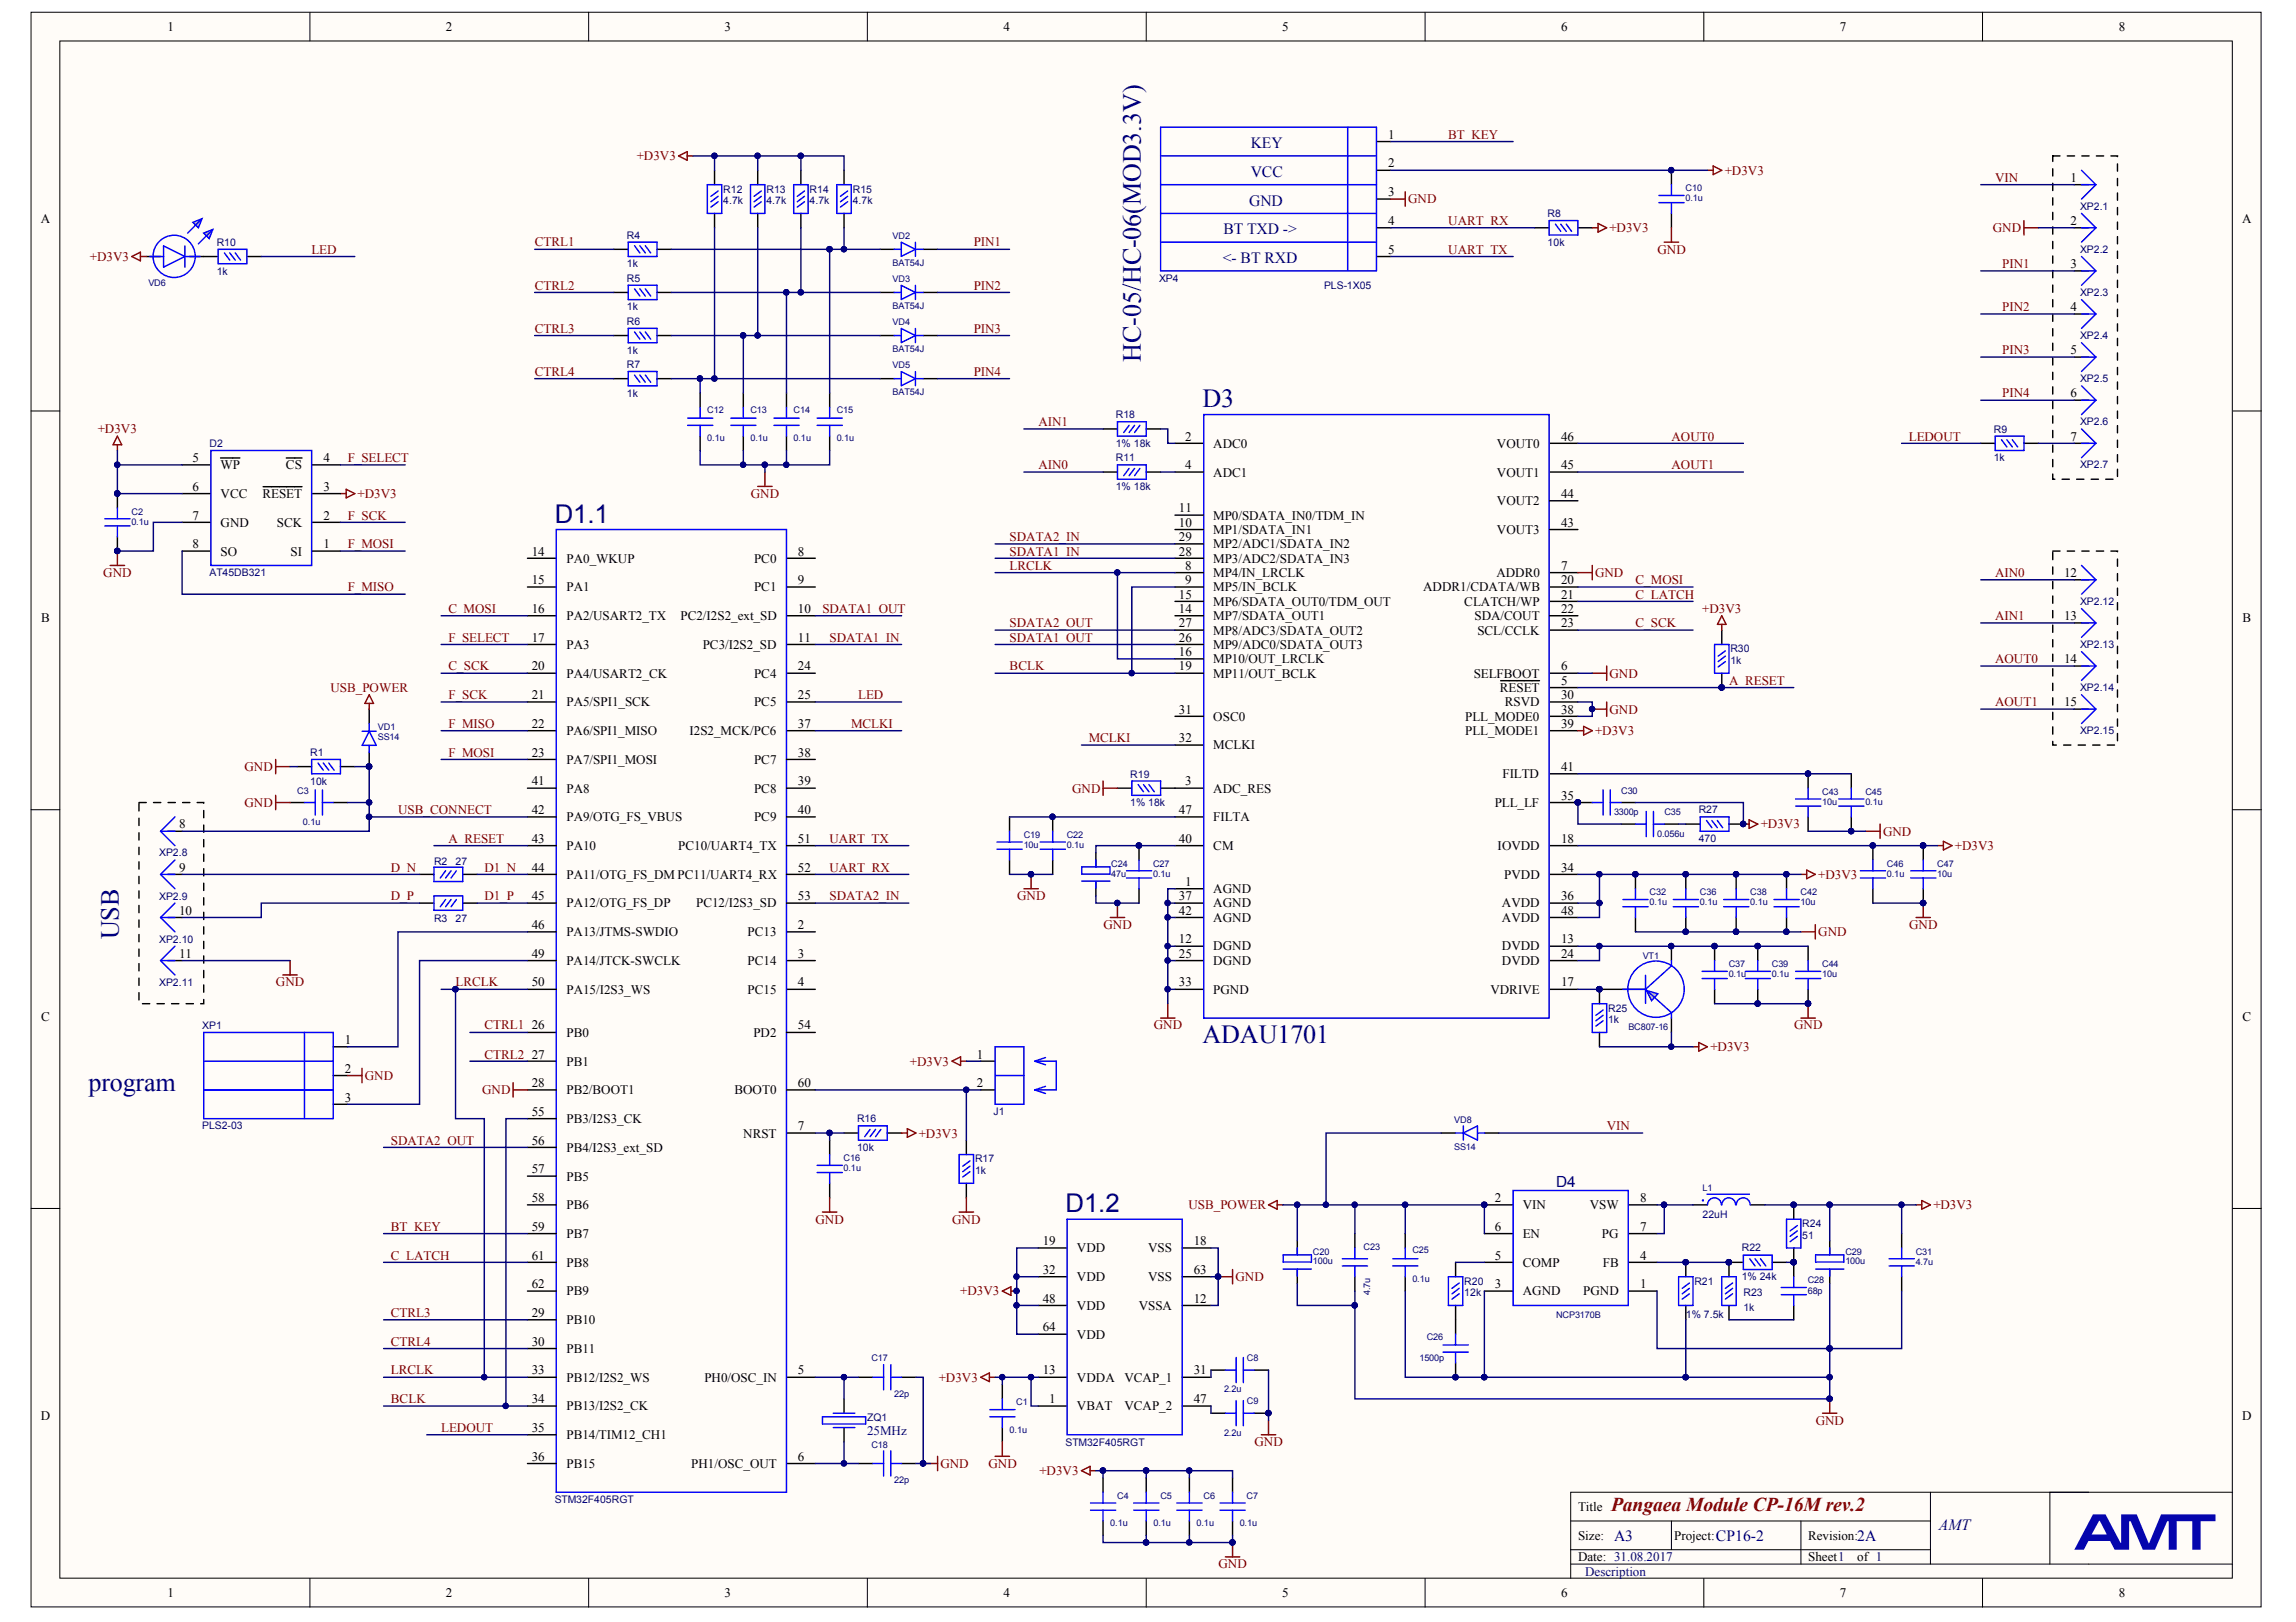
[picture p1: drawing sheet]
<svg xmlns="http://www.w3.org/2000/svg" width="297mm" height="210mm" viewBox="0 0 297 210" stroke-linecap="round" stroke-linejoin="round" font-family="sans-serif">
<defs><g id="words">
<g font-size="3.4" fill="#000080">
<text x="147.6" y="46.8" transform="rotate(-90 147.6 46.8)">HC-05/HC-06(MOD3.3V)</text>
<text x="155.6" y="52.7">D3</text>
<text x="15.4" y="121.5" transform="rotate(-90 15.4 121.5)">USB</text>
<text x="155.6" y="134.9">ADAU1701</text>
<text x="11.5" y="141.3">program</text>
</g>
<g font-size="3.3" fill="#000080">
<text x="71.8" y="67.6">D1.1</text>
<text x="137.9" y="156.9">D1.2</text>
</g>
<text font-size="2.5" fill="#800000" x="208.4" y="195.5">Pangaea Module CP-16M rev.2</text>
<g font-size="2" fill="#000080">
<text x="161.8" y="19.2">KEY</text>
<text x="161.8" y="22.9">VCC</text>
<text x="161.6" y="26.6">GND</text>
<text x="158.2" y="34">&lt;- BT RXD</text>
<text x="158.3" y="30.3">BT TXD -&gt;</text>
<text x="201.3" y="153.6">D4</text>
<text x="208.8" y="199.4">A3</text>
<text x="222" y="199.4">CP16-2</text>
<text x="240.3" y="199.4">2A</text>
<text x="250.8" y="198.1">AMT</text>
</g>
<g font-size="1.7">
<text x="21.7" y="4">1</text>
<text x="57.7" y="4">2</text>
<text x="93.7" y="4">3</text>
<text x="129.8" y="4">4</text>
<text x="165.9" y="4">5</text>
<text x="202" y="4">6</text>
<text x="238" y="4">7</text>
<text x="274.1" y="4">8</text>
<text x="179.6" y="18">1</text>
<text x="179.6" y="21.7">2</text>
<text x="267.9" y="23.5">1</text>
<text x="5.3" y="28.9">A</text>
<text x="179.6" y="25.4">3</text>
<text x="179.6" y="29.1">4</text>
<text x="267.9" y="29.1">2</text>
<text x="290.1" y="28.9">A</text>
<text x="179.6" y="32.8">5</text>
<text x="267.9" y="34.7">3</text>
<text x="267.9" y="40.3">4</text>
<text x="267.9" y="45.8">5</text>
<text x="267.9" y="51.4">6</text>
<text x="24.9" y="59.8">5</text>
<text x="41.9" y="59.8">4</text>
<text x="153.3" y="57">2</text>
<text x="157" y="58">ADC0</text>
<text x="193.7" y="58">VOUT0</text>
<text x="202" y="57">46</text>
<text x="267.9" y="57">7</text>
<text x="24.9" y="63.5">6</text>
<text x="28.5" y="60.7">WP</text>
<text x="28.5" y="64.5">VCC</text>
<text x="34" y="64.5">RESET</text>
<text x="37" y="60.7">CS</text>
<text x="41.9" y="63.5">3</text>
<text x="153.3" y="60.7">4</text>
<text x="157" y="61.7">ADC1</text>
<text x="193.7" y="61.7">VOUT1</text>
<text x="193.7" y="65.4">VOUT2</text>
<text x="202" y="60.7">45</text>
<text x="202" y="64.5">44</text>
<text x="24.9" y="67.2">7</text>
<text x="24.9" y="71">8</text>
<text x="28.5" y="68.2">GND</text>
<text x="28.5" y="71.9">SO</text>
<text x="35.8" y="68.2">SCK</text>
<text x="37.6" y="71.9">SI</text>
<text x="41.9" y="71">1</text>
<text x="41.9" y="67.2">2</text>
<text x="68.8" y="71.9">14</text>
<text x="103.2" y="71.9">8</text>
<text x="152.5" y="66.3">11</text>
<text x="152.5" y="68.2">10</text>
<text x="152.5" y="70">29</text>
<text x="152.5" y="71.9">28</text>
<text x="157" y="67.2">MP0/SDATA_IN0/TDM_IN</text>
<text x="157" y="69.1">MP1/SDATA_IN1</text>
<text x="157" y="71">MP2/ADC1/SDATA_IN2</text>
<text x="193.7" y="69.1">VOUT3</text>
<text x="202" y="68.2">43</text>
<text x="68.8" y="75.6">15</text>
<text x="73.3" y="72.8">PA0_WKUP</text>
<text x="73.3" y="76.5">PA1</text>
<text x="97.6" y="72.8">PC0</text>
<text x="97.6" y="76.5">PC1</text>
<text x="103.2" y="75.6">9</text>
<text x="152.5" y="77.5">15</text>
<text x="153.3" y="73.8">8</text>
<text x="153.3" y="75.6">9</text>
<text x="157" y="72.8">MP3/ADC2/SDATA_IN3</text>
<text x="157" y="74.7">MP4/IN_LRCLK</text>
<text x="157" y="76.5">MP5/IN_BCLK</text>
<text x="184.1" y="76.5">ADDR1/CDATA/WB</text>
<text x="193.6" y="74.7">ADDR0</text>
<text x="202" y="73.8">7</text>
<text x="202" y="75.6">20</text>
<text x="202" y="77.5">21</text>
<text x="267" y="74.7">12</text>
<text x="5.3" y="80.5">B</text>
<text x="68.8" y="79.3">16</text>
<text x="68.8" y="83">17</text>
<text x="73.3" y="80.3">PA2/USART2_TX</text>
<text x="73.3" y="84">PA3</text>
<text x="88" y="80.3">PC2/I2S2_ext_SD</text>
<text x="90.9" y="84">PC3/I2S2_SD</text>
<text x="103.2" y="79.3">10</text>
<text x="103.2" y="83">11</text>
<text x="152.5" y="79.3">14</text>
<text x="152.5" y="81.2">27</text>
<text x="152.5" y="83">26</text>
<text x="157" y="78.4">MP6/SDATA_OUT0/TDM_OUT</text>
<text x="157" y="80.3">MP7/SDATA_OUT1</text>
<text x="157" y="82.1">MP8/ADC3/SDATA_OUT2</text>
<text x="157" y="84">MP9/ADC0/SDATA_OUT3</text>
<text x="189.4" y="78.4">CLATCH/WP</text>
<text x="190.8" y="80.3">SDA/COUT</text>
<text x="191.1" y="82.1">SCL/CCLK</text>
<text x="202" y="81.2">23</text>
<text x="202" y="79.3">22</text>
<text x="267" y="80.3">13</text>
<text x="290.1" y="80.5">B</text>
<text x="68.8" y="86.8">20</text>
<text x="73.3" y="87.7">PA4/USART2_CK</text>
<text x="97.6" y="87.7">PC4</text>
<text x="103.2" y="86.8">24</text>
<text x="152.5" y="84.9">16</text>
<text x="152.5" y="86.8">19</text>
<text x="157" y="85.8">MP10/OUT_LRCLK</text>
<text x="157" y="87.7">MP11/OUT_BCLK</text>
<text x="190.7" y="87.7">SELFBOOT</text>
<text x="194.1" y="89.6">RESET</text>
<text x="202" y="86.8">6</text>
<text x="202" y="88.6">5</text>
<text x="267" y="85.8">14</text>
<text x="68.8" y="94.2">22</text>
<text x="68.8" y="90.5">21</text>
<text x="73.3" y="95.1">PA6/SPI1_MISO</text>
<text x="73.3" y="91.4">PA5/SPI1_SCK</text>
<text x="89.2" y="95.1">I2S2_MCK/PC6</text>
<text x="97.6" y="91.4">PC5</text>
<text x="103.2" y="94.2">37</text>
<text x="103.2" y="90.5">25</text>
<text x="152.5" y="92.3">31</text>
<text x="157" y="93.3">OSC0</text>
<text x="189.6" y="93.3">PLL_MODE0</text>
<text x="189.6" y="95.1">PLL_MODE1</text>
<text x="194.7" y="91.4">RSVD</text>
<text x="202" y="90.5">30</text>
<text x="202" y="92.3">38</text>
<text x="202" y="94.2">39</text>
<text x="267" y="91.4">15</text>
<text x="68.8" y="97.9">23</text>
<text x="68.8" y="101.6">41</text>
<text x="73.3" y="98.8">PA7/SPI1_MOSI</text>
<text x="97.6" y="98.8">PC7</text>
<text x="103.2" y="97.9">38</text>
<text x="103.2" y="101.6">39</text>
<text x="152.5" y="96.1">32</text>
<text x="153.3" y="101.6">3</text>
<text x="157" y="97">MCLKI</text>
<text x="194.4" y="100.7">FILTD</text>
<text x="202" y="99.8">41</text>
<text x="23.2" y="107.2">8</text>
<text x="68.8" y="105.3">42</text>
<text x="73.3" y="102.6">PA8</text>
<text x="73.3" y="106.3">PA9/OTG_FS_VBUS</text>
<text x="97.6" y="102.6">PC8</text>
<text x="97.6" y="106.3">PC9</text>
<text x="103.2" y="105.3">40</text>
<text x="152.5" y="105.3">47</text>
<text x="157" y="106.3">FILTA</text>
<text x="157" y="102.6">ADC_RES</text>
<text x="193.4" y="104.4">PLL_LF</text>
<text x="202" y="103.5">35</text>
<text x="23.2" y="112.8">9</text>
<text x="68.8" y="109.1">43</text>
<text x="68.8" y="112.8">44</text>
<text x="73.3" y="110">PA10</text>
<text x="73.3" y="113.7">PA11/OTG_FS_DM PC11/UART4_RX</text>
<text x="87.7" y="110">PC10/UART4_TX</text>
<text x="103.2" y="109.1">51</text>
<text x="103.2" y="112.8">52</text>
<text x="152.5" y="109.1">40</text>
<text x="157" y="110">CM</text>
<text x="193.8" y="110">IOVDD</text>
<text x="194.6" y="113.7">PVDD</text>
<text x="202" y="109.1">18</text>
<text x="202" y="112.8">34</text>
<text x="23.2" y="118.4">10</text>
<text x="68.8" y="116.5">45</text>
<text x="73.3" y="117.4">PA12/OTG_FS_DP</text>
<text x="90.1" y="117.4">PC12/I2S3_SD</text>
<text x="103.2" y="116.5">53</text>
<text x="152.5" y="116.5">37</text>
<text x="152.5" y="118.4">42</text>
<text x="153.3" y="114.6">1</text>
<text x="157" y="115.6">AGND</text>
<text x="157" y="117.4">AGND</text>
<text x="157" y="119.3">AGND</text>
<text x="194.3" y="119.3">AVDD</text>
<text x="194.3" y="117.4">AVDD</text>
<text x="202" y="118.4">48</text>
<text x="202" y="116.5">36</text>
<text x="23.2" y="123.9">11</text>
<text x="68.8" y="120.2">46</text>
<text x="68.8" y="123.9">49</text>
<text x="73.3" y="121.1">PA13/JTMS-SWDIO</text>
<text x="73.3" y="124.9">PA14/JTCK-SWCLK</text>
<text x="96.7" y="121.1">PC13</text>
<text x="96.7" y="124.9">PC14</text>
<text x="103.2" y="120.2">2</text>
<text x="103.2" y="123.9">3</text>
<text x="152.5" y="123.9">25</text>
<text x="152.5" y="122.1">12</text>
<text x="157" y="124.9">DGND</text>
<text x="157" y="123">DGND</text>
<text x="194.3" y="124.9">DVDD</text>
<text x="194.3" y="123">DVDD</text>
<text x="202" y="123.9">24</text>
<text x="202" y="122.1">13</text>
<text x="68.8" y="127.6">50</text>
<text x="73.3" y="128.6">PA15/I2S3_WS</text>
<text x="96.7" y="128.6">PC15</text>
<text x="103.2" y="127.6">4</text>
<text x="152.5" y="127.6">33</text>
<text x="157" y="128.6">PGND</text>
<text x="192.8" y="128.6">VDRIVE</text>
<text x="202" y="127.6">17</text>
<text x="5.3" y="132.1">C</text>
<text x="44.6" y="135.1">1</text>
<text x="68.8" y="137">27</text>
<text x="68.8" y="133.2">26</text>
<text x="73.3" y="137.9">PB1</text>
<text x="73.3" y="134.2">PB0</text>
<text x="97.5" y="134.2">PD2</text>
<text x="103.2" y="133.2">54</text>
<text x="126.4" y="137">1</text>
<text x="290.1" y="132.1">C</text>
<text x="44.6" y="138.8">2</text>
<text x="44.6" y="142.6">3</text>
<text x="68.8" y="140.7">28</text>
<text x="73.3" y="141.6">PB2/BOOT1</text>
<text x="95" y="141.6">BOOT0</text>
<text x="103.2" y="140.7">60</text>
<text x="126.4" y="140.7">2</text>
<text x="68.8" y="144.4">55</text>
<text x="68.8" y="148.1">56</text>
<text x="73.3" y="145.3">PB3/I2S3_CK</text>
<text x="73.3" y="149.1">PB4/I2S3_ext_SD</text>
<text x="96.2" y="147.2">NRST</text>
<text x="103.2" y="146.3">7</text>
<text x="68.8" y="151.9">57</text>
<text x="68.8" y="155.6">58</text>
<text x="73.3" y="152.8">PB5</text>
<text x="193.4" y="155.6">2</text>
<text x="212.2" y="155.6">8</text>
<text x="68.8" y="159.3">59</text>
<text x="73.3" y="156.5">PB6</text>
<text x="73.3" y="160.2">PB7</text>
<text x="134.9" y="161.1">19</text>
<text x="154.4" y="161.1">18</text>
<text x="193.4" y="159.3">6</text>
<text x="197" y="156.5">VIN</text>
<text x="197" y="160.2">EN</text>
<text x="205.7" y="156.5">VSW</text>
<text x="207.2" y="160.2">PG</text>
<text x="212.2" y="159.3">7</text>
<text x="68.8" y="163">61</text>
<text x="68.8" y="166.7">62</text>
<text x="73.3" y="163.9">PB8</text>
<text x="73.3" y="167.6">PB9</text>
<text x="134.9" y="164.9">32</text>
<text x="139.3" y="162.1">VDD</text>
<text x="139.3" y="165.8">VDD</text>
<text x="148.6" y="162.1">VSS</text>
<text x="148.6" y="165.8">VSS</text>
<text x="154.4" y="164.9">63</text>
<text x="193.4" y="163">5</text>
<text x="193.4" y="166.7">3</text>
<text x="197" y="163.9">COMP</text>
<text x="197" y="167.6">AGND</text>
<text x="204.8" y="167.6">PGND</text>
<text x="207.4" y="163.9">FB</text>
<text x="212.2" y="166.7">1</text>
<text x="212.2" y="163">4</text>
<text x="68.8" y="170.4">29</text>
<text x="73.3" y="171.4">PB10</text>
<text x="134.9" y="168.6">48</text>
<text x="134.9" y="172.3">64</text>
<text x="139.3" y="169.5">VDD</text>
<text x="139.3" y="173.2">VDD</text>
<text x="147.3" y="169.5">VSSA</text>
<text x="154.4" y="168.6">12</text>
<text x="68.8" y="174.2">30</text>
<text x="68.8" y="177.9">33</text>
<text x="73.3" y="175.1">PB11</text>
<text x="73.3" y="178.8">PB12/I2S2_WS</text>
<text x="91.1" y="178.8">PH0/OSC_IN</text>
<text x="103.2" y="177.9">5</text>
<text x="134.9" y="177.9">13</text>
<text x="139.3" y="178.8">VDDA</text>
<text x="145.5" y="178.8">VCAP_1</text>
<text x="154.4" y="177.9">31</text>
<text x="5.3" y="183.7">D</text>
<text x="68.8" y="181.6">34</text>
<text x="68.8" y="185.3">35</text>
<text x="73.3" y="182.5">PB13/I2S2_CK</text>
<text x="135.7" y="181.6">1</text>
<text x="139.3" y="182.5">VBAT</text>
<text x="145.5" y="182.5">VCAP_2</text>
<text x="154.4" y="181.6">47</text>
<text x="290.1" y="183.7">D</text>
<text x="68.8" y="189">36</text>
<text x="73.3" y="186.2">PB14/TIM12_CH1</text>
<text x="73.3" y="190">PB15</text>
<text x="89.4" y="190">PH1/OSC_OUT</text>
<text x="103.2" y="189">6</text>
<text x="204.2" y="195.5">Title</text>
<text x="204.2" y="199.2">Size:</text>
<text x="204.2" y="202">Date: 31.08.2017</text>
<text x="216.6" y="199.2">Project:</text>
<text x="233.9" y="199.2">Revision:</text>
<text x="233.9" y="202">Sheet1</text>
<text x="240.3" y="202">of 1</text>
<text x="21.7" y="206.7">1</text>
<text x="57.7" y="206.7">2</text>
<text x="93.7" y="206.7">3</text>
<text x="129.8" y="206.7">4</text>
<text x="165.9" y="206.7">5</text>
<text x="202" y="206.7">6</text>
<text x="238" y="206.7">7</text>
<text x="274.1" y="206.7">8</text>
</g>
<g font-size="1.7" fill="#800000">
<text x="187.4" y="18">BT_KEY</text>
<text x="82.4" y="20.7">+D3V3</text>
<text x="223.1" y="22.6">+D3V3</text>
<text x="258.1" y="23.5">VIN</text>
<text x="182.2" y="26.3">GND</text>
<text x="187.4" y="29.1">UART_RX</text>
<text x="11.6" y="33.8">+D3V3</text>
<text x="40.3" y="32.8">LED</text>
<text x="69.2" y="31.9">CTRL1</text>
<text x="126" y="31.9">PIN1</text>
<text x="187.4" y="32.8">UART_TX</text>
<text x="208.2" y="30">+D3V3</text>
<text x="214.4" y="32.8">GND</text>
<text x="257.8" y="30">GND</text>
<text x="259" y="34.7">PIN1</text>
<text x="69.2" y="37.5">CTRL2</text>
<text x="126" y="37.5">PIN2</text>
<text x="259" y="40.3">PIN2</text>
<text x="69.2" y="43">CTRL3</text>
<text x="126" y="43">PIN3</text>
<text x="259" y="45.8">PIN3</text>
<text x="69.2" y="48.6">CTRL4</text>
<text x="126" y="48.6">PIN4</text>
<text x="259" y="51.4">PIN4</text>
<text x="12.6" y="56.1">+D3V3</text>
<text x="45" y="59.8">F_SELECT</text>
<text x="134.3" y="55.1">AIN1</text>
<text x="216.3" y="57">AOUT0</text>
<text x="247" y="57">LEDOUT</text>
<text x="46.3" y="64.5">+D3V3</text>
<text x="97.1" y="64.5">GND</text>
<text x="134.3" y="60.7">AIN0</text>
<text x="216.3" y="60.7">AOUT1</text>
<text x="45" y="71">F_MOSI</text>
<text x="45" y="67.2">F_SCK</text>
<text x="130.6" y="71.9">SDATA1_IN</text>
<text x="130.6" y="70">SDATA2_IN</text>
<text x="13.4" y="74.7">GND</text>
<text x="45" y="76.5">F_MISO</text>
<text x="130.6" y="73.8">LRCLK</text>
<text x="206.4" y="74.7">GND</text>
<text x="211.6" y="77.5">C_LATCH</text>
<text x="211.6" y="75.6">C_MOSI</text>
<text x="258.1" y="74.7">AIN0</text>
<text x="58" y="79.3">C_MOSI</text>
<text x="58" y="83">F_SELECT</text>
<text x="106.4" y="79.3">SDATA1_OUT</text>
<text x="107.3" y="83">SDATA1_IN</text>
<text x="130.6" y="83">SDATA1_OUT</text>
<text x="130.6" y="81.2">SDATA2_OUT</text>
<text x="211.6" y="81.2">C_SCK</text>
<text x="220.2" y="79.3">+D3V3</text>
<text x="258.1" y="80.3">AIN1</text>
<text x="42.8" y="89.6">USB_POWER</text>
<text x="58" y="86.8">C_SCK</text>
<text x="130.6" y="86.8">BCLK</text>
<text x="208.2" y="87.7">GND</text>
<text x="223.7" y="88.6">A_RESET</text>
<text x="258.1" y="85.8">AOUT0</text>
<text x="58" y="90.5">F_SCK</text>
<text x="58" y="94.2">F_MISO</text>
<text x="110.1" y="94.2">MCLKI</text>
<text x="111" y="90.5">LED</text>
<text x="206.4" y="95.1">+D3V3</text>
<text x="208.2" y="92.3">GND</text>
<text x="258.1" y="91.4">AOUT1</text>
<text x="31.6" y="99.8">GND</text>
<text x="58" y="97.9">F_MOSI</text>
<text x="140.9" y="96.1">MCLKI</text>
<text x="31.6" y="104.4">GND</text>
<text x="51.5" y="105.3">USB_CONNECT</text>
<text x="138.7" y="102.6">GND</text>
<text x="227.8" y="107.2">+D3V3</text>
<text x="50.6" y="112.8">D_N</text>
<text x="58" y="109.1">A_RESET</text>
<text x="62.7" y="112.8">D1_N</text>
<text x="107.3" y="112.8">UART_RX</text>
<text x="107.3" y="109.1">UART_TX</text>
<text x="235.2" y="113.7">+D3V3</text>
<text x="243.6" y="108.1">GND</text>
<text x="252.9" y="110">+D3V3</text>
<text x="50.6" y="116.5">D_P</text>
<text x="62.7" y="116.5">D1_P</text>
<text x="107.3" y="116.5">SDATA2_IN</text>
<text x="131.6" y="116.5">GND</text>
<text x="142.8" y="120.2">GND</text>
<text x="235.2" y="121.1">GND</text>
<text x="247" y="120.2">GND</text>
<text x="35.7" y="127.6">GND</text>
<text x="58.9" y="127.6">LRCLK</text>
<text x="62.7" y="133.2">CTRL1</text>
<text x="62.7" y="137">CTRL2</text>
<text x="117.7" y="137.9">+D3V3</text>
<text x="149.3" y="133.2">GND</text>
<text x="221.3" y="136">+D3V3</text>
<text x="232.1" y="133.2">GND</text>
<text x="47.2" y="139.8">GND</text>
<text x="62.4" y="141.6">GND</text>
<text x="50.6" y="148.1">SDATA2_OUT</text>
<text x="118.9" y="147.2">+D3V3</text>
<text x="207.9" y="146.3">VIN</text>
<text x="50.6" y="159.3">BT_KEY</text>
<text x="105.5" y="158.4">GND</text>
<text x="123.2" y="158.4">GND</text>
<text x="153.8" y="156.5">USB_POWER</text>
<text x="250.1" y="156.5">+D3V3</text>
<text x="50.6" y="163">C_LATCH</text>
<text x="124.2" y="167.6">+D3V3</text>
<text x="159.8" y="165.8">GND</text>
<text x="50.6" y="170.4">CTRL3</text>
<text x="50.6" y="177.9">LRCLK</text>
<text x="50.6" y="174.2">CTRL4</text>
<text x="121.4" y="178.8">+D3V3</text>
<text x="50.6" y="181.6">BCLK</text>
<text x="57.1" y="185.3">LEDOUT</text>
<text x="234.9" y="184.4">GND</text>
<text x="121.7" y="190">GND</text>
<text x="127.9" y="190">GND</text>
<text x="134.5" y="190.9">+D3V3</text>
<text x="162.3" y="187.2">GND</text>
<text x="157.6" y="203">GND</text>
</g>
<g font-size="1.7" fill="#000080">
<text x="112.2" y="185.7">25MHz</text>
<text x="205.1" y="203.9">Description</text>
</g>
<g font-size="1.4" fill="#000080">
<text x="93.6" y="26.4">4.7k</text>
<text x="93.6" y="24.9">R12</text>
<text x="99.2" y="26.4">4.7k</text>
<text x="99.2" y="24.9">R13</text>
<text x="104.7" y="26.4">4.7k</text>
<text x="104.7" y="24.9">R14</text>
<text x="110.3" y="26.4">4.7k</text>
<text x="110.3" y="24.9">R15</text>
<text x="200.2" y="28.1">R8</text>
<text x="269.1" y="27.2">XP2.1</text>
<text x="28" y="35.5">1k</text>
<text x="28" y="31.8">R10</text>
<text x="81.1" y="34.6">1k</text>
<text x="81.1" y="30.9">R4</text>
<text x="200.2" y="31.8">10k</text>
<text x="269.1" y="32.7">XP2.2</text>
<text x="81.1" y="40.2">1k</text>
<text x="81.1" y="36.5">R5</text>
<text x="149.9" y="36.5">XP4</text>
<text x="171.3" y="37.4">PLS-1X05</text>
<text x="269.1" y="38.3">XP2.3</text>
<text x="81.1" y="45.7">1k</text>
<text x="81.1" y="42">R6</text>
<text x="81.1" y="47.6">R7</text>
<text x="269.1" y="43.9">XP2.4</text>
<text x="81.1" y="51.3">1k</text>
<text x="269.1" y="49.5">XP2.5</text>
<text x="27.1" y="57.8">D2</text>
<text x="144.4" y="57.8">1% 18k</text>
<text x="144.4" y="54.1">R18</text>
<text x="144.4" y="59.7">R11</text>
<text x="257.9" y="59.7">1k</text>
<text x="257.9" y="56">R9</text>
<text x="269.1" y="55">XP2.6</text>
<text x="144.4" y="63.4">1% 18k</text>
<text x="269.1" y="60.6">XP2.7</text>
<text x="27.1" y="74.6">AT45DB321</text>
<text x="269.1" y="78.3">XP2.12</text>
<text x="269.1" y="83.8">XP2.13</text>
<text x="223.9" y="85.9">1k</text>
<text x="223.9" y="84.4">R30</text>
<text x="269.1" y="89.4">XP2.14</text>
<text x="269.1" y="95">XP2.15</text>
<text x="40.1" y="101.5">10k</text>
<text x="40.1" y="97.8">R1</text>
<text x="146.2" y="100.6">R19</text>
<text x="146.2" y="104.3">1% 18k</text>
<text x="219.8" y="105.3">R27</text>
<text x="20.6" y="110.8">XP2.8</text>
<text x="56.2" y="111.9">R2</text>
<text x="58.9" y="111.9">27</text>
<text x="219.8" y="109">470</text>
<text x="20.6" y="116.4">XP2.9</text>
<text x="56.2" y="119.4">R3</text>
<text x="58.9" y="119.4">27</text>
<text x="20.6" y="122">XP2.10</text>
<text x="20.6" y="127.6">XP2.11</text>
<text x="208" y="130.9">R25</text>
<text x="26.2" y="133.1">XP1</text>
<text x="208" y="132.4">1k</text>
<text x="26.2" y="146.2">PLS2-03</text>
<text x="110.9" y="148.9">10k</text>
<text x="110.9" y="145.2">R16</text>
<text x="128.5" y="144.3">J1</text>
<text x="126.1" y="151.9">1k</text>
<text x="126.1" y="150.4">R17</text>
<text x="220.3" y="157.7">22uH</text>
<text x="225.3" y="161.9">R22</text>
<text x="233.2" y="160.3">51</text>
<text x="233.2" y="158.8">R24</text>
<text x="189.4" y="167.7">12k</text>
<text x="189.4" y="166.3">R20</text>
<text x="219.2" y="166.3">R21</text>
<text x="225.3" y="165.7">1% 24k</text>
<text x="225.6" y="167.7">R23</text>
<text x="218.1" y="170.5">1% 7.5k</text>
<text x="225.6" y="169.6">1k</text>
<text x="112.2" y="183.9">ZQ1</text>
<text x="137.9" y="187.1">STM32F405RGT</text>
<text x="71.8" y="194.5">STM32F405RGT</text>
</g>
<g font-size="1.2" fill="#000080">
<text x="218.1" y="26.1">0.1u</text>
<text x="218.1" y="24.8">C10</text>
<text x="115.5" y="30.9">VD2</text>
<text x="115.5" y="34.4">BAT54J</text>
<text x="19.2" y="37">VD6</text>
<text x="115.5" y="36.5">VD3</text>
<text x="115.5" y="40">BAT54J</text>
<text x="115.5" y="42.1">VD4</text>
<text x="115.5" y="45.6">BAT54J</text>
<text x="115.5" y="47.7">VD5</text>
<text x="91.5" y="53.4">C12</text>
<text x="97.1" y="53.4">C13</text>
<text x="102.7" y="53.4">C14</text>
<text x="108.3" y="53.4">C15</text>
<text x="115.5" y="51.2">BAT54J</text>
<text x="91.5" y="57.1">0.1u</text>
<text x="97.1" y="57.1">0.1u</text>
<text x="102.7" y="57.1">0.1u</text>
<text x="108.3" y="57.1">0.1u</text>
<text x="17" y="67.9">0.1u</text>
<text x="17" y="66.6">C2</text>
<text x="48.9" y="94.5">VD1</text>
<text x="48.9" y="95.8">SS14</text>
<text x="38.4" y="102.7">C3</text>
<text x="39.2" y="106.7">0.1u</text>
<text x="208.8" y="105.5">3300p</text>
<text x="209.7" y="102.7">C30</text>
<text x="215.3" y="105.5">C35</text>
<text x="235.7" y="104.2">10u</text>
<text x="235.7" y="102.9">C43</text>
<text x="241.3" y="104.2">0.1u</text>
<text x="241.3" y="102.9">C45</text>
<text x="132.4" y="109.7">10u</text>
<text x="132.4" y="108.4">C19</text>
<text x="138" y="109.7">0.1u</text>
<text x="138" y="108.4">C22</text>
<text x="143.8" y="113.5">47u</text>
<text x="143.8" y="112.1">C24</text>
<text x="149.2" y="113.5">0.1u</text>
<text x="149.2" y="112.1">C27</text>
<text x="214.4" y="108.3">0.056u</text>
<text x="244.1" y="113.5">0.1u</text>
<text x="244.1" y="112.1">C46</text>
<text x="250.6" y="113.5">10u</text>
<text x="250.6" y="112.1">C47</text>
<text x="213.4" y="117.2">0.1u</text>
<text x="213.4" y="115.9">C32</text>
<text x="219.9" y="117.2">0.1u</text>
<text x="219.9" y="115.9">C36</text>
<text x="226.4" y="117.2">0.1u</text>
<text x="226.4" y="115.9">C38</text>
<text x="233" y="117.2">10u</text>
<text x="233" y="115.9">C42</text>
<text x="212.5" y="124.1">VT1</text>
<text x="223.7" y="125.2">C37</text>
<text x="229.2" y="125.2">C39</text>
<text x="235.7" y="125.2">C44</text>
<text x="223.7" y="126.5">0.1u</text>
<text x="229.2" y="126.5">0.1u</text>
<text x="235.7" y="126.5">10u</text>
<text x="210.7" y="133.4">BC807-16</text>
<text x="188.1" y="145.3">VD8</text>
<text x="188.1" y="148.8">SS14</text>
<text x="109.1" y="151.6">0.1u</text>
<text x="109.1" y="150.3">C16</text>
<text x="220.3" y="154.1">L1</text>
<text x="176.4" y="161.8">C23</text>
<text x="169.9" y="163.6">100u</text>
<text x="169.9" y="162.4">C20</text>
<text x="177.3" y="167.6" transform="rotate(-90 177.3 167.6)">4.7u</text>
<text x="182.7" y="165.9">0.1u</text>
<text x="182.7" y="162.2">C25</text>
<text x="233.9" y="167.4">68p</text>
<text x="233.9" y="166.1">C28</text>
<text x="238.7" y="163.6">100u</text>
<text x="238.7" y="162.4">C29</text>
<text x="247.8" y="163.7">4.7u</text>
<text x="247.8" y="162.4">C31</text>
<text x="184.6" y="173.4">C26</text>
<text x="201.3" y="170.6">NCP3170B</text>
<text x="112.7" y="176.2">C17</text>
<text x="161.3" y="176.1">C8</text>
<text x="183.6" y="176.1">1500p</text>
<text x="115.7" y="180.8">22p</text>
<text x="130.6" y="185.4">0.1u</text>
<text x="131.5" y="181.9">C1</text>
<text x="158.4" y="180.2">2.2u</text>
<text x="158.4" y="185.8">2.2u</text>
<text x="161.3" y="181.7">C9</text>
<text x="112.7" y="187.3">C18</text>
<text x="115.7" y="191.9">22p</text>
<text x="143.6" y="197.5">0.1u</text>
<text x="144.5" y="194">C4</text>
<text x="149.2" y="197.5">0.1u</text>
<text x="150.1" y="194">C5</text>
<text x="154.8" y="197.5">0.1u</text>
<text x="155.7" y="194">C6</text>
<text x="160.4" y="197.5">0.1u</text>
<text x="161.3" y="194">C7</text>
</g>
</g></defs>
<g fill="#fffcf8" stroke="#000" stroke-width=".13">
<path d="M4 1.6h288.5v206.4h-288.5z"/>
<path d="M7.7 5.3h281.1v198.9h-281.1z"/>
</g>
<g fill="none" stroke="#000" stroke-width=".13">
<path d="M40.1 1.6v3.7M76.2 1.6v3.7M112.2 1.6v3.7M148.3 1.6v3.7M184.4 1.6v3.7M220.4 1.6v3.7M256.5 1.6v3.7M4 53.2h3.7M288.8 53.2h3.8M4 104.8h3.7M288.8 104.8h3.8M4 156.4h3.7"/>
<path d="M288.8 156.4h3.8M203.2 196.8h46.5M216.2 196.8v3.7M233 196.8v5.6M249.7 193.1v9.3M270.2 193.1h-67v11.2M288.8 193.1h-23.6v9.3M40.1 204.3v3.7M76.2 204.3v3.7M112.2 204.3v3.7M148.3 204.3v3.7M184.4 204.3v3.7"/>
<path d="M203.2 202.4h85.6M203.2 200.5h46.5M220.4 204.3v3.7M256.5 204.3v3.7"/>
</g>
<path d="M270.8 196h1.6l2 3.7v-3.7h2l1.6 3.7h.1l1.5-3.7h7v.9h-1.9v3.6h-1.1v-3.6h-2v3.6h-1v-3.6h-.2l-1.6 3.6h-1.6l-1.6-3.6h-.2v3.6h-1.8l-.6-1.1h-2.8l-.6 1.1h-1.2zM271.6 196.8l-1 1.8h1.9l-.8-1.8z" fill="#0000bf"/>
<path d="M206.9 128h6M216.2 122.5v1.8M216.2 131.7v1.9" fill="none" stroke="#000" stroke-width=".19"/>
<g fill="#000080" stroke="#000080" stroke-width=".13">
<circle cx="206.9" cy="128" r=".35"/>
<circle cx="216.2" cy="122.4" r=".35"/>
</g>
<path d="M213 128.2l1.5 .4-.8 .9z" fill="#c0c0c0"/>
<g fill="none" stroke="#00f" stroke-width=".19">
<path d="M150.2 16.5h27.9v18.6h-27.9zM174.4 16.5v18.6M81.3 31.3h3.7v1.9h-3.7zM81.3 36.9h3.7v1.9h-3.7zM82.1 31.8l.7 .9M82.1 37.4l.7 .9M82.8 31.8l.7 .9M82.8 37.4l.7 .9M83.5 31.8l.7 .9M83.5 37.4l.7 .9M91.5 23.9h1.9v3.7h-1.9zM92.9 26.1l-.9 .7"/>
<path d="M92.9 24.7l-.9 .7M92.9 25.4l-.9 .7M97.1 23.9h1.9v3.7h-1.9zM98.5 26.1l-.9 .7M98.5 24.7l-.9 .7M98.5 25.4l-.9 .7M102.7 23.9h1.8v3.7h-1.8zM104.1 24.7l-1 .7M104.1 26.1l-1 .7M104.1 25.4l-1 .7M108.3 23.9h1.8v3.7h-1.8zM109.7 24.7l-1 .7"/>
<path d="M109.7 26.1l-1 .7M109.7 25.4l-1 .7M115.7 32.3h.9M115.7 37.8h.9M116.6 31.4l1.8 .9-1.8 .9zM116.6 36.9l1.8 .9-1.8 1zM118.4 31.4v1.8M118.4 36.9v1.9M118.4 32.3h1M118.4 37.8h1M150.2 27.6h27.9M150.2 23.9h27.9"/>
<path d="M150.2 31.3h27.9M150.2 20.2h27.9M200.4 28.5h3.7v1.9h-3.7zM201.2 29l.7 .9M201.9 29l.7 .9M202.6 29l.7 .9M214.6 25.3h3.3M214.6 26.2h3.3M216.2 23.9v1.4M216.2 26.2v1.4M269.3 23.9h1.9M269.3 35.1h1.9"/>
<path d="M269.3 22l1.9 1.9M269.3 27.6l1.9 1.9M269.3 29.5h1.9M269.3 33.2l1.9 1.9M269.3 38.8l1.9 1.8M271.2 23.9l-1.9 1.9M271.2 29.5l-1.9 1.8M271.2 35.1l-1.9 1.8M27.3 58.3h13v14.9h-13zM81.3 42.5h3.7v1.9h-3.7zM81.3 48.1h3.7v1.8h-3.7zM82.1 43l.7 .9"/>
<path d="M82.1 48.5l.7 1M82.8 43l.7 .9M82.8 48.5l.7 1M83.5 43l.7 .9M83.5 48.5l.7 1M89 55h3.2M89 54.1h3.2M90.6 52.7v1.4M90.6 55v1.4M94.5 55h3.3M94.5 54.1h3.3M96.2 52.7v1.4"/>
<path d="M96.2 55v1.4M100.1 55h3.3M100.1 54.1h3.3M101.7 52.7v1.4M101.7 55v1.4M105.7 55h3.3M105.7 54.1h3.3M107.3 52.7v1.4M107.3 55v1.4M115.7 43.4h.9M115.7 49h.9M116.6 42.5l1.8 .9-1.8 .9z"/>
<path d="M116.6 48.1l1.8 .9-1.8 .9zM118.4 42.5v1.8M118.4 48.1v1.8M118.4 43.4h1M118.4 49h1M144.6 54.6h3.7v1.8h-3.7zM146.1 55l-.7 1M146.8 55l-.7 1M147.5 55l-.7 1M155.7 53.7h44.7v78h-44.7zM258.1 56.4h3.7v1.9h-3.7zM258.9 56.9l.7 .9"/>
<path d="M259.6 56.9l.7 .9M260.3 56.9l.7 .9M269.3 40.6h1.9M269.3 44.4l1.9 1.8M269.3 46.2h1.9M269.3 49.9l1.9 1.9M269.3 51.8h1.9M269.3 55.5l1.9 1.9M269.3 57.4h1.9M271.2 40.6l-1.9 1.9M271.2 46.2l-1.9 1.9M271.2 51.8l-1.9 1.9"/>
<path d="M271.2 57.4l-1.9 1.8M13.6 68.1h3.2M13.6 67.1h3.2M15.2 65.7v1.4M15.2 68.1v1.4M72 68.5h29.7v124.6h-29.7zM269.3 73.2l1.9 1.8M269.3 75h1.9M269.3 78.8l1.9 1.8M271.2 75l-1.9 1.9M40.3 98.3h3.7v1.8h-3.7zM41.1 98.7l.7 1"/>
<path d="M41.8 98.7l.7 1M42.5 98.7l.7 1M46.9 94.6h1.8M47.8 94.6l.9 1.9h-1.8zM47.8 93.6v1M47.8 96.5v.9M221.8 83.4h1.9v3.7h-1.9zM223.2 84.2l-.9 .7M223.2 85.6l-.9 .7M223.2 84.9l-.9 .7M269.3 80.6h1.9M269.3 84.3l1.9 1.9"/>
<path d="M269.3 86.2h1.9M269.3 89.9l1.9 1.9M269.3 91.8h1.9M271.2 80.6l-1.9 1.9M271.2 86.2l-1.9 1.9M271.2 91.8l-1.9 1.8M20.8 107.6h1.8M20.8 107.6l1.8 1.8M20.8 113.2l1.8 1.8M20.8 113.2h1.8M20.8 118.7l1.8 1.9M20.8 118.7h1.8"/>
<path d="M22.6 105.7l-1.8 1.9M22.6 111.3l-1.8 1.9M22.6 116.9l-1.8 1.8M39.4 103.9h1.4M40.8 102.2v3.3M41.7 103.9h1.4M41.7 102.2v3.3M56.1 112.2h3.8v1.9h-3.8zM56.1 115.9h3.8v1.9h-3.8zM57.6 112.7l-.6 .9M57.6 116.4l-.6 .9M58.4 112.7l-.8 .9"/>
<path d="M58.4 116.4l-.8 .9M59 112.7l-.6 .9M59 116.4l-.6 .9M129 109.9h3.2M129 109h3.2M130.6 107.6v1.4M130.6 109.9v1.4M134.6 109.9h3.2M134.6 109h3.2M136.2 107.6v1.4M136.2 109.9v1.4M139.9 112.2h3.7v.9h-3.7z"/>
<path d="M139.9 114h3.7M141.8 111.3v.9M141.8 114v.9M145.7 113.6h3.3M145.7 112.7h3.3M146.4 101.1h3.8v1.8h-3.8zM147.2 101.5l.7 1M147.4 111.3v1.4M147.4 113.6v1.4M147.9 101.5l.7 1M148.6 101.5l.7 1M206 103.9h1.4"/>
<path d="M207.4 102.2v3.3M208.3 102.2v3.3M208.3 103.9h1.4M210 117.3h3.2M210 116.4h3.2M211.6 115v1.4M211.6 117.3v1.4M211.6 106.6h1.4M213 105v3.3M213.9 106.6h1.4M213.9 105v3.3M216.5 117.3h3.2"/>
<path d="M216.5 116.4h3.2M218.1 115v1.4M218.1 117.3v1.4M220 105.7h3.7v1.9h-3.7zM220.8 106.2l.7 .9M221.5 106.2l.7 .9M222.2 106.2l.7 .9M223 117.3h3.3M223 116.4h3.3M224.6 115v1.4M224.6 117.3v1.4M229.5 117.3h3.3"/>
<path d="M229.5 116.4h3.3M231.1 115v1.4M231.1 117.3v1.4M232.3 104.3h3.3M232.3 103.4h3.3M233.9 102v1.4M233.9 104.3v1.4M237.9 104.3h3.2M237.9 103.4h3.2M239.5 102v1.4M239.5 104.3v1.4M240.7 113.6h3.2"/>
<path d="M240.7 112.7h3.2M242.3 111.3v1.4M242.3 113.6v1.4M247.2 113.6h3.3M247.2 112.7h3.3M248.8 111.3v1.4M248.8 113.6v1.4M20.8 124.3l1.8 1.9M20.8 124.3h1.8M22.6 122.5l-1.8 1.8M26.4 133.6h16.7v11.2h-16.7zM26.4 137.3h16.7"/>
<path d="M39.4 133.6v11.2M128.7 135.5h3.8v7.4h-3.8zM128.7 139.2h3.8M133.9 137.3h2.8v3.7h-2.8M133.9 137.3l1.4 .5M135.3 136.9l-1.4 .4M206 129.9h1.9v3.7h-1.9zM207.4 130.7l-.9 .7M207.4 132.1l-.9 .7M207.4 131.4l-.9 .7M210 128h3M212.9 126.2v3.7"/>
<path d="M213 128.2l1.5 .4-.8 .9zM216.2 124.3v.7l-3.3 3 3.3 3v.7M220.2 126.6h3.3M220.2 125.7h3.3M221.8 124.3v1.4M221.8 126.6v1.4M225.8 126.6h3.2M225.8 125.7h3.2M227.4 124.3v1.4M227.4 126.6v1.4M232.3 126.6h3.3M232.3 125.7h3.3"/>
<path d="M233.9 124.3v1.4M233.9 126.6v1.4M26.4 141h16.7M105.7 150.8h3.3M105.7 151.7h3.3M107.3 149.4v1.4M107.3 151.7v1.4M111.1 145.7h3.7v1.9h-3.7zM112.6 146.2l-.7 .9M113.3 146.2l-.7 .9M114 146.2l-.7 .9M124.1 149.4h1.9v3.7h-1.9z"/>
<path d="M125.5 151.6l-.9 .7M125.5 150.2l-.9 .7M125.5 150.9l-.9 .7M133.9 141l1.4 .5M135.3 140.6l-1.4 .4M138.1 157.8h14.8v27.9h-14.8zM188.3 146.6h1M189.3 146.6l1.8-.9v1.8zM189.3 145.7v1.8M191.1 146.6h1M195.8 154.1h14.9v14.8h-14.9zM220.3 155.3v.1z"/>
<path d="M220.8 154.5h5.5M222.7 155.9a.89 .89 0 0 0-.9-.9 .89 .89 0 0 0-.9 .9M224.5 155.9a.88 .88 0 0 0-.8-.9 .88 .88 0 0 0-.9 .9M226.4 155.9a.89 .89 0 0 0-.9-.9 .89 .89 0 0 0-.9 .9M231.1 157.8h1.9v3.7h-1.9zM232.5 160l-.9 .7M232.5 158.6l-.9 .7M232.5 159.3l-.9 .7M112.9 178.2h1.4M114.3 176.6v3.3M115.2 178.2h1.4M115.2 176.6v3.3"/>
<path d="M158.5 177.3h1.4M159.9 175.7v3.2M160.9 177.3h1.4M160.9 175.7v3.2M166 162.4h3.7v.9h-3.7zM166 164.2h3.7M167.8 161.5v.9M167.8 164.2v.9M173.7 162.9h3.2M173.7 163.8h3.2M175.3 161.5v1.4M175.3 163.8v1.4"/>
<path d="M180.2 162.9h3.2M180.2 163.8h3.2M181.8 161.5v1.4M181.8 163.8v1.4M186.7 174.1h3.3M186.7 175h3.3M187.4 165.2h1.8v3.7h-1.8zM188.3 172.7v1.4M188.3 175v1.4M188.8 167.4l-1 .7M188.8 166l-1 .7M188.8 166.7l-1 .7"/>
<path d="M217.2 165.2h1.8v3.7h-1.8zM218.6 167.4l-1 .7M218.6 166l-1 .7M218.6 166.7l-1 .7M222.8 165.2h1.8v3.7h-1.8zM224.1 167.4l-.9 .7M224.1 166l-.9 .7M224.1 166.7l-.9 .7M225.5 162.4h3.8v1.9h-3.8zM226.4 162.9l.7 .9M227.1 162.9l.7 .9M227.8 162.9l.6 .9"/>
<path d="M230.4 166.6h3.3M230.4 167.5h3.3M232.1 165.2v1.4M232.1 167.5v1.4M234.9 162.4h3.6v.9h-3.6zM234.9 164.2h3.6M236.7 161.5v.9M236.7 164.2v.9M244.4 162.9h3.3M244.4 163.8h3.3M246 161.5v1.4M246 163.8v1.4"/>
<path d="M106.4 183.3h5.6v1h-5.6zM107.8 182.9h2.8M107.8 184.7h2.8M112.9 189.4h1.4M114.3 187.8v3.2M115.2 187.8v3.2M115.2 189.4h1.4M128.1 183.3h3.2M128.1 182.4h3.2M129.7 181v1.4M129.7 183.3v1.4M141.1 194.5h3.2"/>
<path d="M141.1 195.4h3.2M142.7 193.1v1.4M142.7 195.4v1.4M146.7 194.5h3.2M146.7 195.4h3.2M148.3 193.1v1.4M148.3 195.4v1.4M152.3 194.5h3.2M152.3 195.4h3.2M153.9 193.1v1.4M153.9 195.4v1.4M157.8 194.5h3.3"/>
<path d="M157.8 195.4h3.3M158.5 182.9h1.4M159.5 193.1v1.4M159.5 195.4v1.4M159.9 181.2v3.3M160.9 182.9h1.4M160.9 181.2v3.3"/>
<circle cx="214.2" cy="128" r="3.6"/>
</g>
<g fill="#000080" stroke="#000080" stroke-width=".13">
<circle cx="206.9" cy="128" r=".35"/>
<circle cx="216.2" cy="122.4" r=".35"/>
<circle cx="204.1" cy="103.8" r=".35"/>
<circle cx="227.4" cy="129.9" r=".35"/>
<circle cx="227.4" cy="122.4" r=".35"/>
<circle cx="242.3" cy="109.4" r=".35"/>
<circle cx="218.1" cy="120.6" r=".35"/>
<circle cx="218.1" cy="113.1" r=".35"/>
<circle cx="224.6" cy="120.6" r=".35"/>
<circle cx="224.6" cy="113.1" r=".35"/>
<circle cx="211.6" cy="113.1" r=".35"/>
<circle cx="221.8" cy="122.4" r=".35"/>
<circle cx="225.5" cy="106.6" r=".35"/>
<circle cx="233.9" cy="100.1" r=".35"/>
<circle cx="136.2" cy="105.7" r=".35"/>
<circle cx="147.3" cy="109.4" r=".35"/>
<circle cx="239.5" cy="107.6" r=".35"/>
<circle cx="222.7" cy="89" r=".35"/>
<circle cx="233.9" cy="129.9" r=".35"/>
<circle cx="248.8" cy="116.9" r=".35"/>
<circle cx="133.4" cy="113.1" r=".35"/>
<circle cx="159.4" cy="199.6" r=".35"/>
<circle cx="119.4" cy="189.4" r=".35"/>
<circle cx="192" cy="155.9" r=".35"/>
<circle cx="232" cy="163.3" r=".35"/>
<circle cx="232" cy="155.9" r=".35"/>
<circle cx="223.7" cy="163.3" r=".35"/>
<circle cx="218.1" cy="163.3" r=".35"/>
<circle cx="188.3" cy="178.2" r=".35"/>
<circle cx="236.7" cy="181" r=".35"/>
<circle cx="236.7" cy="155.9" r=".35"/>
<circle cx="47.7" cy="99.2" r=".35"/>
<circle cx="15.2" cy="71.3" r=".35"/>
<circle cx="15.2" cy="63.9" r=".35"/>
<circle cx="164.1" cy="182.9" r=".35"/>
<circle cx="131.5" cy="167.1" r=".35"/>
<circle cx="157.6" cy="165.2" r=".35"/>
<circle cx="206" cy="91.8" r=".35"/>
<circle cx="144.5" cy="116.9" r=".35"/>
<circle cx="231.1" cy="120.6" r=".35"/>
<circle cx="231.1" cy="113.1" r=".35"/>
<circle cx="248.8" cy="109.4" r=".35"/>
<circle cx="216.2" cy="22" r=".35"/>
</g>
<g fill="none" stroke="#000" stroke-width=".19">
<path d="M178.1 18.3h1.8M18.9 33.2h1.9M24.5 33.2h1.9M79.4 32.3h1.9M79.4 37.8h1.9M85 32.3h1.9M85 37.8h1.9M92.4 22v1.9M92.4 27.6v1.9M98 22v1.9M98 27.6v1.9M103.6 22v1.9"/>
<path d="M103.6 27.6v1.9M109.2 22v1.9M109.2 27.6v1.9M113.8 32.3h1.9M113.8 37.8h1.9M119.4 32.3h1.9M119.4 37.8h1.9M178.1 33.2h1.8M178.1 25.8h1.8M178.1 22h1.8M178.1 29.5h1.8M198.6 29.5h1.8"/>
<path d="M204.1 29.5h1.9M216.2 22v1.9M216.2 27.6v1.9M268.4 29.5h1.8M268.4 23.9h1.8M268.4 35.1h1.8M28.5 59.3h2.5M37 59.3h2.1M79.4 43.4h1.9M79.4 49h1.9M85 43.4h1.9M85 49h1.9"/>
<path d="M90.6 50.9v1.8M90.6 56.4v1.9M96.2 50.9v1.8M96.2 56.4v1.9M101.7 50.9v1.8M101.7 56.4v1.9M107.3 50.9v1.8M107.3 56.4v1.9M113.8 43.4h1.9M113.8 49h1.9M119.4 43.4h1.9M119.4 49h1.9"/>
<path d="M142.7 55.5h1.9M148.3 55.5h1.9M152 57.4h3.7M200.5 57.4h3.6M256.3 57.4h1.8M261.8 57.4h1.9M268.4 57.4h1.8M268.4 40.6h1.8M268.4 46.2h1.8M268.4 51.8h1.8M15.2 63.9v1.8M15.2 69.5v1.8"/>
<path d="M23.6 71.3h3.6M23.6 67.6h3.6M23.6 60.2h3.6M23.6 63.9h3.6M34 63h5.1M40.4 71.3h3.6M40.4 67.6h3.6M40.4 60.2h3.6M40.4 63.9h3.6M68.2 72.2h3.8M68.2 76h3.8M68.2 79.7h3.8"/>
<path d="M101.7 72.2h3.8M101.7 76h3.8M101.7 79.7h3.8M152 72.2h3.7M152 76h3.7M152 79.7h3.7M152 61.1h3.7M152 74.1h3.7M152 77.8h3.7M152 66.7h3.7M152 68.5h3.7M152 70.4h3.7"/>
<path d="M200.5 76h3.6M200.5 79.7h3.6M200.5 61.1h3.6M200.5 74.1h3.6M200.5 77.8h3.6M200.5 68.5h3.6M200.5 64.8h3.6M268.4 75h1.8M38.5 99.2h1.8M44 99.2h1.9M47.8 91.8v1.8M47.8 97.3v1.9"/>
<path d="M68.2 87.1h3.8M68.2 94.6h3.8M68.2 98.3h3.8M68.2 90.8h3.8M68.2 83.4h3.8M101.7 87.1h3.8M101.7 94.6h3.8M101.7 98.3h3.8M101.7 90.8h3.8M101.7 83.4h3.8M152 87.1h3.7M152 83.4h3.7"/>
<path d="M152 81.5h3.7M152 96.4h3.7M152 92.7h3.7M152 85.3h3.7M194.1 88.1h5.1M200.5 87.1h3.6M200.5 94.6h3.6M200.5 90.8h3.6M200.5 81.5h3.6M200.5 89h3.6M200.5 92.7h3.6M222.8 81.5v1.9"/>
<path d="M222.8 87.1v1.9M268.4 80.6h1.8M268.4 86.2h1.8M268.4 91.8h1.8M21.7 113.2h1.9M21.7 118.7h1.9M21.7 107.6h1.9M37.5 103.9h1.9M43.1 103.9h1.9M54.3 113.2h1.8M54.3 116.9h1.8M59.9 113.2h1.8"/>
<path d="M59.9 116.9h1.8M68.2 102h3.8M68.2 113.2h3.8M68.2 116.9h3.8M68.2 105.7h3.8M68.2 109.4h3.8M101.7 102h3.8M101.7 113.2h3.8M101.7 116.9h3.8M101.7 105.7h3.8M101.7 109.4h3.8M130.6 105.7v1.9"/>
<path d="M130.6 111.3v1.9M136.2 105.7v1.9M136.2 111.3v1.9M141.8 110.4v1.8M141.8 114.1v1.8M144.6 102h1.8M147.4 109.4v1.9M147.4 115v1.9M150.2 102h5.5M152 116.9h3.7M152 105.7h3.7M152 109.4h3.7"/>
<path d="M152 118.7h3.7M152 115h3.7M200.5 103.9h5.5M200.5 113.2h3.6M200.5 116.9h3.6M200.5 109.4h3.6M200.5 118.7h3.6M200.5 100.1h3.6M209.7 103.9h1.9M209.7 106.6h1.9M211.6 113.2v1.8M211.6 118.7v1.9"/>
<path d="M215.3 106.6h1.9M218.1 113.2v1.8M218.1 118.7v1.9M218.1 106.6h1.9M223.7 106.6h1.8M224.6 113.2v1.8M224.6 118.7v1.9M231.1 113.2v1.8M231.1 118.7v1.9M233.9 100.1v1.9M233.9 105.7v1.9M239.5 100.1v1.9"/>
<path d="M239.5 105.7v1.9M242.3 109.4v1.9M242.3 115v1.9M248.8 109.4v1.9M248.8 115v1.9M21.7 124.3h1.9M43.1 139.2h1.9M43.1 135.5h1.9M68.2 137.3h3.8M68.2 120.6h3.8M68.2 124.3h3.8M68.2 128h3.8"/>
<path d="M68.2 133.6h3.8M101.7 120.6h3.8M101.7 124.3h3.8M101.7 128h3.8M101.7 133.6h3.8M126.9 137.3h1.8M152 124.3h3.7M152 128h3.7M152 122.5h3.7M200.5 124.3h3.6M200.5 128h3.6M200.5 122.5h3.6"/>
<path d="M206.9 128v1.9M206.9 133.6v1.9M221.8 122.5v1.8M221.8 128v1.9M227.4 122.5v1.8M227.4 128v1.9M233.9 122.5v1.8M233.9 128v1.9M43.1 142.9h1.9M68.2 141h3.8M68.2 155.9h3.8M68.2 159.6h3.8"/>
<path d="M68.2 144.8h3.8M68.2 148.5h3.8M68.2 152.2h3.8M101.7 141h3.8M101.7 146.6h3.8M107.3 147.6v1.8M107.3 153.1v1.9M109.2 146.6h1.9M114.8 146.6h1.8M125 147.6v1.8M125 153.1v1.9M126.9 141h1.8"/>
<path d="M175.3 159.6v1.9M181.8 159.6v1.9M186.5 146.6h1.8M192 155.9h3.7M192 159.6h3.7M192 146.6h1.9M210.7 155.9h3.7M210.7 159.6h3.7M219 155.9h1.9M226.5 155.9h1.8M232.1 155.9v1.9M246 159.6v1.9"/>
<path d="M68.2 178.2h3.8M68.2 163.4h3.8M68.2 167.1h3.8M68.2 170.8h3.8M68.2 174.5h3.8M101.7 178.2h3.8M111.1 178.2h1.8M116.6 178.2h1.9M129.7 179.2v1.8M134.3 178.2h3.8M134.3 161.5h3.8M134.3 168.9h3.8"/>
<path d="M134.3 165.2h3.8M134.3 172.7h3.8M152.9 178.2h3.8M152.9 161.5h3.8M152.9 168.9h3.8M152.9 165.2h3.8M156.7 177.3h1.8M162.3 177.3h1.8M167.8 160.6v1.8M167.8 164.3v1.8M175.3 165.2v1.9M181.8 165.2v1.9"/>
<path d="M188.3 163.4v1.8M188.3 168.9v3.8M188.3 176.4v1.8M192 163.4h3.7M192 167.1h3.7M210.7 163.4h3.7M210.7 167.1h3.7M218.1 163.4v1.8M218.1 168.9v1.9M223.7 168.9v1.9M225.5 163.4h-1.8v1.8M229.3 163.4h1.8"/>
<path d="M232.1 161.5v3.7M232.1 168.9v1.9M236.7 160.6v1.8M236.7 164.3v1.8M246 165.2v1.9M68.2 189.4h3.8M68.2 182h3.8M68.2 185.7h3.8M101.7 189.4h3.8M109.2 181v1.9M109.2 184.7v1.9M111.1 189.4h1.8"/>
<path d="M116.6 189.4h1.9M129.7 184.7v1.9M134.3 182h3.8M142.7 191.3v1.8M142.7 196.8v1.9M148.3 191.3v1.8M148.3 196.8v1.9M152.9 182h3.8M153.9 191.3v1.8M153.9 196.8v1.9M156.7 182.9h1.8M159.5 191.3v1.8"/>
<path d="M159.5 196.8v1.9M162.3 182.9h1.8"/>
</g>
<g fill="none" stroke="#800000" stroke-width=".19">
<path d="M87.8 20.2l1.1-.6v1.1zM88.9 20.2h.7M179.9 25.8h1.9M181.8 24.8v1.9M206 29.5h.7M206.7 28.9l1.2 .6-1.2 .5zM215.3 31.3h1.9M216.2 29.5v1.8M220.9 22h.7M221.6 21.5l1.2 .5-1.2 .6zM261.8 28.5v1.9M261.8 29.5h1.9"/>
<path d="M15.2 56.4l.5 1.2h-1.1zM15.2 57.6v.7M14.3 73.2h1.8M15.2 71.3v1.9M44 63.9h.8M44.8 63.3l1.1 .6-1.1 .5zM98 62.9h1.9M99 61.1v1.8M204.1 74.1h1.9M206 73.2v1.8M222.8 79.7l.5 1.1h-1.1zM35.7 98.3v1.8"/>
<path d="M35.7 99.2h1.8M47.8 89.9l.5 1.1h-1.1zM47.8 91v.8M204.1 94.6h.8M204.9 94l1.1 .6-1.1 .5zM206 87.1h1.9M206 91.8h1.9M207.9 86.2v1.9M207.9 90.8v1.9M222.8 80.8v.7M35.7 102.9v1.9M35.7 103.9h1.8"/>
<path d="M132.5 115h1.8M133.4 113.2v1.8M142.7 101.1v1.8M142.7 102h1.9M143.6 118.7h1.9M144.6 116.9v1.8M225.5 106.6h.8M226.3 106.1l1.1 .5-1.1 .6zM233 113.2h.7M233.7 112.6l1.2 .6-1.2 .5zM234.9 119.7v1.8M241.4 107.6h1.8"/>
<path d="M243.2 106.6v1.9M247.9 118.7h1.8M248.8 116.9v1.8M250.7 109.4h.7M251.4 108.9l1.1 .5-1.1 .6zM36.6 126.2h1.9M37.5 124.3v1.9M45 139.2h1.8M46.8 138.3v1.8M123.2 137.3l1.1-.5v1.1zM124.3 137.3h.7M150.2 131.7h1.8"/>
<path d="M151.1 129.9v1.8M219 135.5h.8M219.8 134.9l1.1 .6-1.1 .5zM233 131.7h1.9M233 120.6h1.9M233.9 129.9v1.8M66.4 140.1v1.9M66.4 141h1.8M106.4 156.9h1.9M107.3 155v1.9M116.6 146.6h.8M117.4 146.1l1.1 .5-1.1 .6z"/>
<path d="M124.1 156.9h1.9M125 155v1.9M164.1 155.9l1.1-.5v1.1zM165.2 155.9h.8M247.9 155.9h.7M248.6 155.4l1.1 .5-1.1 .6zM126.9 178.2l1.1-.5v1.1zM128 178.2h.7M129.7 167.1l1.1-.6v1.1zM130.8 167.1h.7M157.6 165.2h1.9M159.5 164.3v1.8"/>
<path d="M119.4 189.4h1.9M121.3 188.5v1.8M128.7 188.5h1.9M129.7 186.6v1.9M139.9 190.3l1.1-.5v1.1zM141 190.3h.8M159.5 199.6v1.9M163.2 185.7h1.8M164.1 183.8v1.9M235.8 182.9h1.8M236.7 181v1.9M158.5 201.5h1.9"/>
</g>
<path d="M265.6 20.2h8.3v41.8h-8.3v-41.8M265.6 71.3h8.3v25.1h-8.3v-25.1M18 103.9h8.4v26h-8.4v-26" fill="none" stroke="#000" stroke-width=".19" stroke-dasharray=".9 .9"/>
<path d="M25 28.8l1.1-.5-.4 1.2z" fill="#c0c0c0"/>
<path d="M25 28.8l1.1-.5-.4 1.2zM25.9 28.5l-1.6 1.7" fill="none" stroke="#00f" stroke-width=".19"/>
<path d="M26.4 30.2l1.1-.5-.4 1.2z" fill="#c0c0c0"/>
<g fill="none" stroke="#00f" stroke-width=".19">
<path d="M19.4 33.2h1.8M21.2 31.8l2.7 1.4-2.7 1.4zM23.9 31.8v2.8M23.9 33.2h2M26.4 30.2l1.1-.5-.4 1.2zM27.3 29.9l-1.6 1.7M28.2 32.3h3.7v1.8h-3.7zM29 32.7l.7 1M29.7 32.7l.7 1M30.4 32.7l.7 1M144.6 60.2h3.7v1.8h-3.7zM146.1 60.6l-.7 1"/>
<path d="M146.8 60.6l-.7 1M147.5 60.6l-.7 1"/>
<circle cx="22.5" cy="33.2" r="2.73"/>
</g>
<path d="M26.4 33.2h1.8M31.9 33.2h1.9M142.7 61.1h1.9M148.3 61.1h1.9" fill="none" stroke="#000" stroke-width=".19"/>
<path d="M17 33.2l1.2-.6v1.2zM18.2 33.2h.7" fill="none" stroke="#800000" stroke-width=".19"/>
<g fill="#000080" stroke="#000080" stroke-width=".13">
<circle cx="58.9" cy="128" r=".35"/>
<circle cx="239.5" cy="107.6" r=".35"/>
<circle cx="216.2" cy="135.4" r=".35"/>
<circle cx="204.1" cy="103.8" r=".35"/>
<circle cx="215.3" cy="155.9" r=".35"/>
<circle cx="232" cy="163.3" r=".35"/>
<circle cx="218.1" cy="163.3" r=".35"/>
<circle cx="223.7" cy="163.3" r=".35"/>
<circle cx="236.7" cy="174.5" r=".35"/>
<circle cx="218.1" cy="178.2" r=".35"/>
<circle cx="236.7" cy="178.2" r=".35"/>
<circle cx="236.7" cy="155.9" r=".35"/>
<circle cx="192" cy="178.2" r=".35"/>
<circle cx="175.2" cy="168.9" r=".35"/>
<circle cx="236.7" cy="181" r=".35"/>
<circle cx="153.9" cy="190.3" r=".35"/>
<circle cx="159.4" cy="199.6" r=".35"/>
<circle cx="153.9" cy="199.6" r=".35"/>
<circle cx="47.7" cy="103.8" r=".35"/>
<circle cx="98" cy="20.2" r=".35"/>
<circle cx="103.6" cy="20.2" r=".35"/>
<circle cx="92.4" cy="20.2" r=".35"/>
<circle cx="109.2" cy="32.2" r=".35"/>
<circle cx="103.6" cy="37.8" r=".35"/>
<circle cx="98" cy="43.4" r=".35"/>
<circle cx="92.4" cy="49" r=".35"/>
<circle cx="146.4" cy="87.1" r=".35"/>
<circle cx="144.5" cy="74.1" r=".35"/>
<circle cx="142.7" cy="190.3" r=".35"/>
<circle cx="148.3" cy="190.3" r=".35"/>
<circle cx="148.3" cy="199.6" r=".35"/>
<circle cx="131.5" cy="168.9" r=".35"/>
<circle cx="131.5" cy="167.1" r=".35"/>
<circle cx="131.5" cy="165.2" r=".35"/>
<circle cx="157.6" cy="165.2" r=".35"/>
<circle cx="125" cy="141" r=".35"/>
<circle cx="109.2" cy="178.2" r=".35"/>
<circle cx="62.6" cy="178.2" r=".35"/>
<circle cx="15.2" cy="71.3" r=".35"/>
<circle cx="15.2" cy="60.1" r=".35"/>
<circle cx="119.4" cy="189.4" r=".35"/>
<circle cx="15.2" cy="63.9" r=".35"/>
<circle cx="107.3" cy="146.6" r=".35"/>
<circle cx="96.1" cy="60.1" r=".35"/>
<circle cx="98.9" cy="60.1" r=".35"/>
<circle cx="101.7" cy="60.1" r=".35"/>
<circle cx="90.5" cy="49" r=".35"/>
<circle cx="96.1" cy="43.4" r=".35"/>
<circle cx="101.7" cy="37.8" r=".35"/>
<circle cx="107.3" cy="32.2" r=".35"/>
<circle cx="222.7" cy="89" r=".35"/>
<circle cx="175.2" cy="155.9" r=".35"/>
<circle cx="181.8" cy="155.9" r=".35"/>
<circle cx="188.3" cy="178.2" r=".35"/>
<circle cx="109.2" cy="189.4" r=".35"/>
<circle cx="47.7" cy="105.7" r=".35"/>
<circle cx="133.4" cy="178.2" r=".35"/>
<circle cx="129.7" cy="178.2" r=".35"/>
<circle cx="47.7" cy="99.2" r=".35"/>
<circle cx="151" cy="116.9" r=".35"/>
<circle cx="151" cy="118.7" r=".35"/>
<circle cx="151" cy="122.4" r=".35"/>
<circle cx="151" cy="124.3" r=".35"/>
<circle cx="206" cy="91.8" r=".35"/>
<circle cx="206.9" cy="116.9" r=".35"/>
<circle cx="206.9" cy="113.1" r=".35"/>
<circle cx="206.9" cy="128" r=".35"/>
<circle cx="206.9" cy="122.4" r=".35"/>
<circle cx="248.8" cy="116.9" r=".35"/>
<circle cx="248.8" cy="109.4" r=".35"/>
<circle cx="233.9" cy="100.1" r=".35"/>
<circle cx="225.5" cy="106.6" r=".35"/>
<circle cx="133.4" cy="113.1" r=".35"/>
<circle cx="136.2" cy="105.7" r=".35"/>
<circle cx="151" cy="128" r=".35"/>
<circle cx="65.4" cy="181.9" r=".35"/>
<circle cx="147.3" cy="109.4" r=".35"/>
<circle cx="144.5" cy="116.9" r=".35"/>
<circle cx="216.2" cy="122.4" r=".35"/>
<circle cx="221.8" cy="122.4" r=".35"/>
<circle cx="227.4" cy="122.4" r=".35"/>
<circle cx="227.4" cy="129.9" r=".35"/>
<circle cx="233.9" cy="129.9" r=".35"/>
<circle cx="231.1" cy="113.1" r=".35"/>
<circle cx="224.6" cy="113.1" r=".35"/>
<circle cx="218.1" cy="113.1" r=".35"/>
<circle cx="211.6" cy="113.1" r=".35"/>
<circle cx="218.1" cy="120.6" r=".35"/>
<circle cx="224.6" cy="120.6" r=".35"/>
<circle cx="231.1" cy="120.6" r=".35"/>
<circle cx="242.3" cy="109.4" r=".35"/>
<circle cx="167.8" cy="155.9" r=".35"/>
<circle cx="246" cy="155.9" r=".35"/>
<circle cx="171.5" cy="155.9" r=".35"/>
<circle cx="192" cy="155.9" r=".35"/>
<circle cx="216.2" cy="22" r=".35"/>
<circle cx="232" cy="155.9" r=".35"/>
<circle cx="164.1" cy="182.9" r=".35"/>
</g>
<g fill="none" stroke="#000080" stroke-width=".19">
<path d="M179.9 18.3h15.9M33.8 33.2h12.1M69.2 32.3h10.2M69.2 37.8h10.2M86.9 32.3h20.4M86.9 37.8h14.8M89.6 20.2h19.6v1.8M92.4 20.2v1.8M92.4 29.5v19.5M98 20.2v1.8M98 29.5v13.9M101.7 37.8h12.1"/>
<path d="M101.7 37.8v13.1M103.6 20.2v1.8M103.6 29.5v8.3M107.3 32.3h6.5M107.3 32.3v18.6M109.2 29.5v2.8M121.3 32.3h9.3M121.3 37.8h9.3M179.9 22h41M179.9 29.5h18.7M179.9 33.2h15.9M256.3 23.9h12.1"/>
<path d="M256.3 35.1h12.1M263.7 29.5h4.7M15.2 58.3v5.6h8.4M69.2 43.4h10.2M69.2 49h10.2M86.9 43.4h9.3M86.9 49h3.7M90.6 58.3v1.9h16.7v-1.9M90.6 49h23.2M90.6 49v1.9M96.2 43.4h17.6M96.2 43.4v7.5"/>
<path d="M96.2 58.3v1.9M101.7 58.3v1.9M121.3 43.4h9.3M121.3 49h9.3M132.5 55.5h10.2M150.2 55.5h.9v1.9h.9M204.1 57.4h21.4M246 57.4h10.3M256.3 40.6h12.1M256.3 46.2h12.1M256.3 51.8h12.1M263.7 57.4h4.7"/>
<path d="M15.2 60.2h8.4M23.6 67.6h-3.8v3.7h-4.6M23.6 71.3v5.6h28.8M44 60.2h8.4M44 67.6h8.4M44 71.3h8.4M57.1 79.7h11.1M99 60.2v.9M105.5 79.7h11.1M128.7 74.1h15.9v11.2h7.4M128.7 72.2h23.3M128.7 70.4h23.3"/>
<path d="M132.5 61.1h10.2M144.6 74.1h7.4M150.2 61.1h1.8M152 76h-5.6v11.1M204.1 76h14.9M204.1 77.8h14.9M204.1 61.1h21.4M256.3 75h12.1M37.5 99.2h1M45.9 99.2h1.9v8.4h-24.2M57.1 83.4h11.1M57.1 94.6h11.1"/>
<path d="M57.1 87.1h11.1M57.1 90.8h11.1M57.1 98.3h11.1M105.5 83.4h11.1M105.5 94.6h11.1M105.5 90.8h11.1M128.7 87.1h23.3M128.7 81.5h23.3M128.7 83.4h23.3M139.9 96.4h12.1M204.1 90.8h1.9v1.9h-1.9M204.1 81.5h14.9"/>
<path d="M204.1 89h28M204.1 87.1h1.9M256.3 80.6h12.1M256.3 86.2h12.1M256.3 91.8h12.1M23.6 113.2h30.7M45 103.9h2.8M47.8 105.7h20.4M54.3 116.9h-20.5v1.8h-10.2M56.1 109.4h12.1M61.7 113.2h6.5M61.7 116.9h6.5"/>
<path d="M105.5 109.4h12.1M105.5 116.9h12.1M105.5 113.2h12.1M130.6 105.7h21.4M130.6 113.2h5.6M141.8 115.9v1h5.6M151.1 116.9h.9M151.1 118.7h.9M152 115h-.9v13h.9M152 109.4h-10.2v1M204.1 103.9v2.7h5.6M204.1 100.1h35.4"/>
<path d="M204.1 113.2h28.9M204.1 109.4h46.6M204.1 116.9h2.8M206.9 113.2v5.5h-2.8M211.6 103.9h13.9v2.7M217.2 106.6h.9M233.9 107.6h7.5M242.3 116.9h6.5M23.6 124.3h13.9M57.1 128h11.1M58.9 128v16.8h3.8v33.4M60.8 137.3h7.4"/>
<path d="M60.8 133.6h7.4M68.2 124.3h-13.9v18.6h-9.3M68.2 120.6h-16.7v14.9h-6.5M125 137.3h1.9M151.1 122.5h.9M151.1 124.3h.9M151.1 128v1.9M204.1 122.5h29.8M204.1 128h2.8M206.9 135.5h12.1M206.9 122.5v1.8h-2.8M211.6 120.6h21.4"/>
<path d="M216.2 133.6v1.9M221.8 129.9h12.1M49.6 159.6h18.6M49.6 148.5h18.6M68.2 144.8h-2.8v37.2h2.8M105.5 141h19.5v6.6M105.5 146.6h1.8v1M107.3 146.6h1.9M125 141h1.9M166 155.9h26v3.7M167.8 155.9v4.7M175.3 155.9v3.7"/>
<path d="M181.8 155.9v3.7M186.5 146.6h-14.9v9.3M193.9 146.6h18.6M214.4 155.9h4.6M215.3 155.9v3.7h-.9M228.3 155.9h19.6M236.7 155.9v4.7M246 155.9v3.7M49.6 178.2h18.6M49.6 163.4h18.6M49.6 170.8h18.6M49.6 174.5h18.6"/>
<path d="M105.5 178.2h5.6M109.2 178.2v2.8M118.5 178.2h.9v11.2M128.7 178.2h4.7v3.8h.9M129.7 178.2v1M131.5 165.2h2.8M131.5 168.9h2.8M133.4 178.2h.9M134.3 161.5h-2.8v11.2h2.8M156.7 161.5h.9v7.4h-.9M156.7 177.3v.9M156.7 165.2h.9"/>
<path d="M164.1 177.3v6.5M167.8 166.1v2.8h7.5M175.3 168.9v12.1h61.4v-6.5M175.3 167.1v1.8M181.8 167.1v11.1h10.2M188.3 163.4h3.7M192 178.2h44.7M192 167.1v11.1M214.4 163.4h9.3M214.4 167.1v7.4h22.3M218.1 170.8v7.4M223.7 170.8h8.4"/>
<path d="M231.1 163.4h1M236.7 166.1v8.4M246 167.1v7.4h-9.3M49.6 182h15.8M55.2 185.7h13M105.5 189.4h3.7M109.2 186.6v2.8h1.9M118.5 189.4h1.9M141.8 190.3h6.5M142.7 198.7v.9h5.6M142.7 190.3v1M148.3 190.3h11.2v1"/>
<path d="M148.3 190.3v1M148.3 198.7v.9M153.9 190.3v1M153.9 198.7v.9M156.7 182v.9M159.5 198.7v.9h-11.2"/>
</g>
<use href="#words"/>
</svg>
